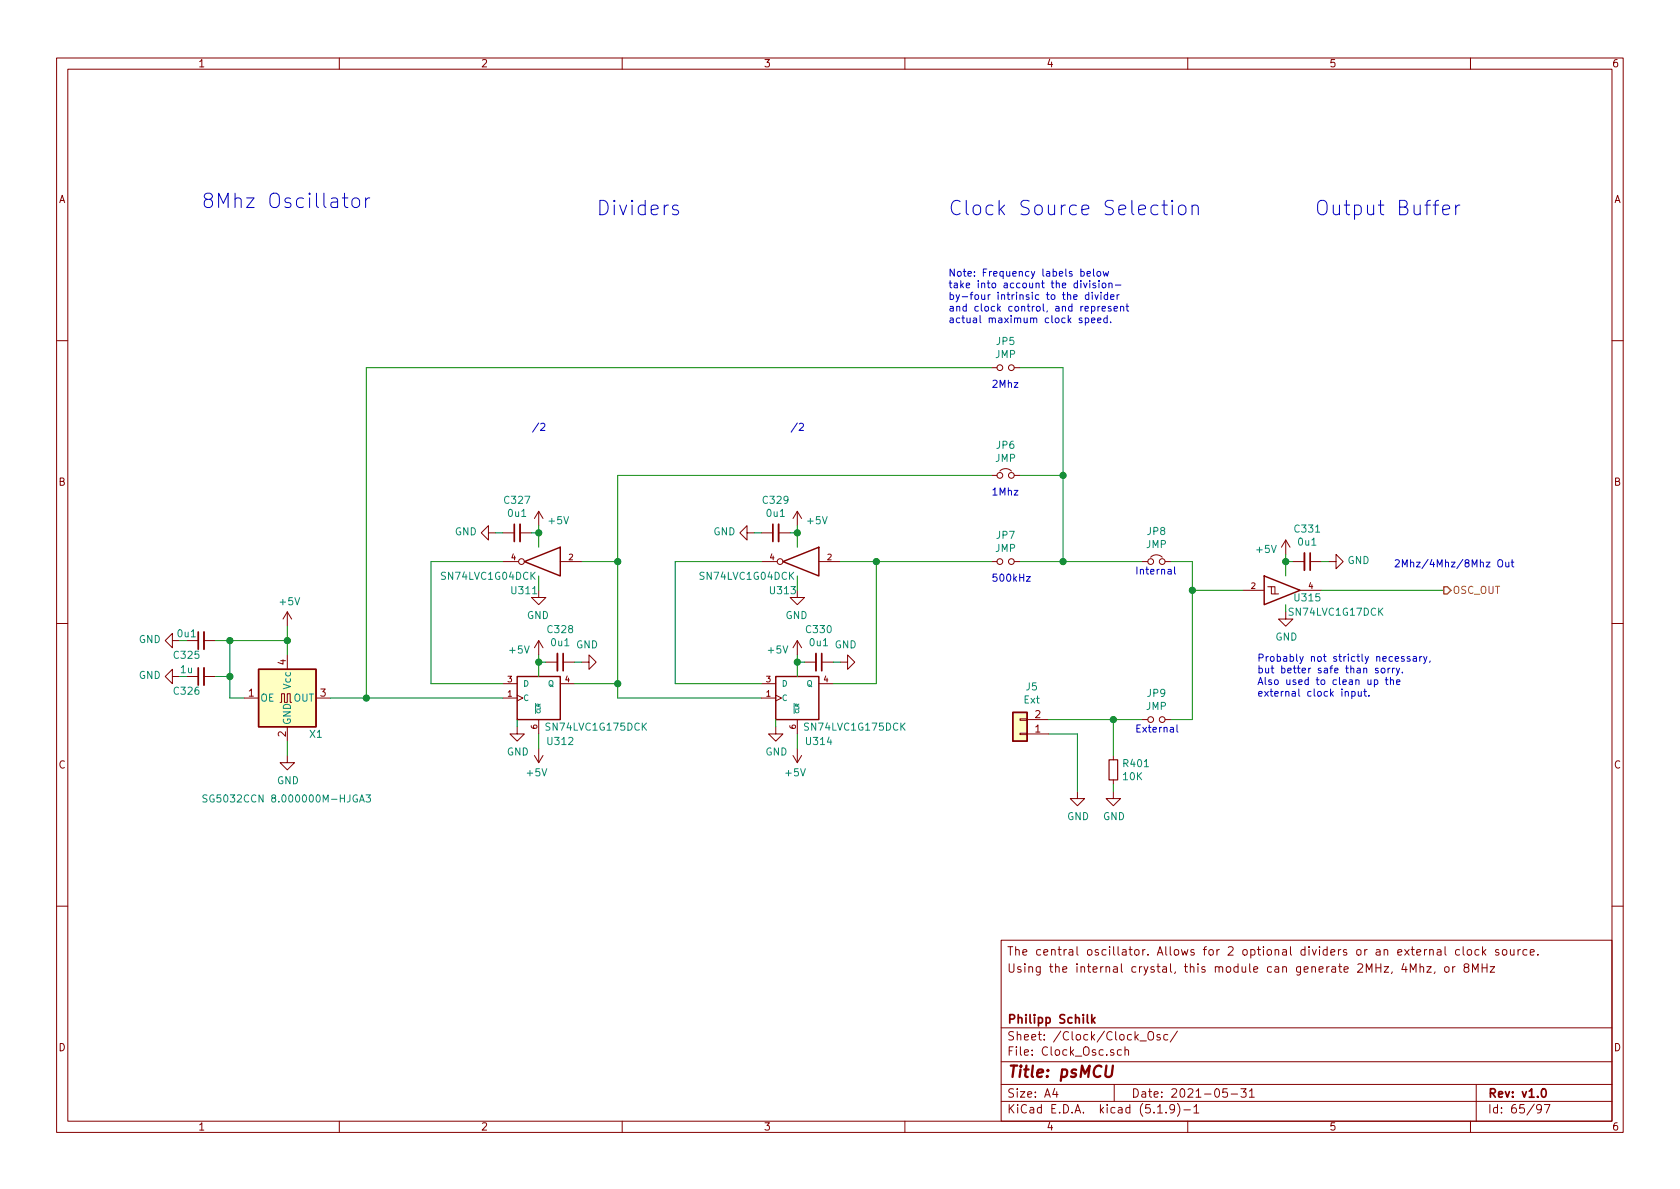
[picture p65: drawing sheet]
<svg xmlns="http://www.w3.org/2000/svg" width="297mm" height="210mm" viewBox="0 0 297 210" stroke-linecap="round" stroke-linejoin="round" font-family="sans-serif">
<defs><g id="words">
<g font-size="3.5" fill="#0000c2">
<text x="35.6" y="36.8">8Mhz Oscillator</text>
<text x="105.4" y="38.1">Dividers</text>
<text x="167.6" y="38.1">Clock Source Selection</text>
<text x="232.4" y="38.1">Output Buffer</text>
</g>
<text font-size="2.8" fill="#840000" x="178" y="190.5">Title: psMCU</text>
<g font-size="2.1" fill="#840000">
<text x="178" y="172">Using the internal crystal, this module can generate 2MHz, 4Mhz, or 8MHz</text>
<text x="178" y="169">The central oscillator. Allows for 2 optional dividers or an external clock source.</text>
<text x="178" y="184">Sheet: /Clock/Clock_Osc/</text>
<text x="178" y="181">Philipp Schilk</text>
<text x="178" y="186.7">File: Clock_Osc.sch</text>
<text x="178" y="196.9">KiCad E.D.A. kicad (5.1.9)-1</text>
<text x="178" y="194.1">Size: A4</text>
<text x="200" y="194.1">Date: 2021-05-31</text>
<text x="263" y="194.1">Rev: v1.0</text>
<text x="263" y="196.9">Id: 65/97</text>
</g>
<g font-size="1.8" fill="#840000">
<text x="35" y="11.9">1</text>
<text x="85" y="11.9">2</text>
<text x="135" y="11.9">3</text>
<text x="185" y="11.9">4</text>
<text x="235" y="11.9">5</text>
<text x="285" y="11.9">6</text>
<text x="10.4" y="35.9">A</text>
<text x="285.4" y="35.9">A</text>
<text x="10.4" y="85.9">B</text>
<text x="285.4" y="85.9">B</text>
<text x="50.5" y="117.6" transform="rotate(-90 50.5 117.6)">4</text>
<text x="44" y="123.2">1</text>
<text x="56.7" y="123.2">3</text>
<text x="50.5" y="130.3" transform="rotate(-90 50.5 130.3)">2</text>
<text x="183" y="129.5">1</text>
<text x="183" y="127">2</text>
<text x="10.4" y="135.9">C</text>
<text x="285.4" y="135.9">C</text>
<text x="10.4" y="185.9">D</text>
<text x="285.4" y="185.9">D</text>
<text x="35" y="199.9">1</text>
<text x="85" y="199.9">2</text>
<text x="135" y="199.9">3</text>
<text x="185" y="199.9">4</text>
<text x="235" y="199.9">5</text>
<text x="285" y="199.9">6</text>
</g>
<g font-size="1.8" fill="#0000c2">
<text x="167.6" y="48.9">Note: Frequency labels below</text>
<text x="167.6" y="51">take into account the division-</text>
<text x="167.6" y="53">by-four intrinsic to the divider</text>
<text x="167.6" y="55.1">and clock control, and represent</text>
<text x="167.6" y="57.1">actual maximum clock speed.</text>
<text x="175.3" y="68.6">2Mhz</text>
<text x="175.3" y="87.6">1Mhz</text>
<text x="200.7" y="101.6">Internal</text>
<text x="246.4" y="100.3">2Mhz/4Mhz/8Mhz Out</text>
<text x="175.3" y="102.9">500kHz</text>
<text x="222.2" y="117">Probably not strictly necessary,</text>
<text x="222.2" y="119.1">but better safe than sorry.</text>
<text x="222.2" y="121.1">Also used to clean up the</text>
<text x="222.2" y="123.2">external clock input.</text>
<text x="200.7" y="129.5">External</text>
</g>
<g font-size="1.8" fill="#008484">
<text x="176" y="63.3">JMP</text>
<text x="176.2" y="61">JP5</text>
<text x="176" y="81.7">JMP</text>
<text x="176.2" y="79.4">JP6</text>
<text x="89.3" y="89.1">C327</text>
<text x="135" y="89.1">C329</text>
<text x="80.4" y="94.7">GND</text>
<text x="89.9" y="91.4">0u1</text>
<text x="97.1" y="92.7">+5V</text>
<text x="126.1" y="94.7">GND</text>
<text x="135.6" y="91.4">0u1</text>
<text x="142.8" y="92.7">+5V</text>
<text x="176.2" y="95.3">JP7</text>
<text x="202.9" y="94.6">JP8</text>
<text x="229" y="94.2">C331</text>
<text x="176" y="97.6">JMP</text>
<text x="202.7" y="96.9">JMP</text>
<text x="222.2" y="97.8">+5V</text>
<text x="229.6" y="96.5">0u1</text>
<text x="238.3" y="99.7">GND</text>
<text x="49.6" y="107">+5V</text>
<text x="78.3" y="102.5">SN74LVC1G04DCK</text>
<text x="90.6" y="105.1">U311</text>
<text x="124" y="102.5">SN74LVC1G04DCK</text>
<text x="136.3" y="105.1">U313</text>
<text x="229" y="106.3">U315</text>
<text x="24.5" y="113.7">GND</text>
<text x="93.2" y="109.5">GND</text>
<text x="97" y="112">C328</text>
<text x="138.9" y="109.5">GND</text>
<text x="142.7" y="112">C330</text>
<text x="225.5" y="113.3">GND</text>
<text x="228.2" y="108.9">SN74LVC1G17DCK</text>
<text x="30.9" y="116.5">C325</text>
<text x="90.2" y="115.6">+5V</text>
<text x="97.5" y="114.3">0u1</text>
<text x="101.9" y="114.6">GND</text>
<text x="135.9" y="115.6">+5V</text>
<text x="143.3" y="114.3">0u1</text>
<text x="147.6" y="114.6">GND</text>
<text x="24.5" y="120.1">GND</text>
<text x="30.9" y="122.9">C326</text>
<text x="46" y="124.1">OE</text>
<text x="51.4" y="121.8" transform="rotate(-90 51.4 121.8)">Vcc</text>
<text x="51.9" y="124.1">OUT</text>
<text x="181.1" y="124.4">Ext</text>
<text x="181.5" y="122.1">J5</text>
<text x="202.7" y="125.5">JMP</text>
<text x="202.9" y="123.2">JP9</text>
<text x="51.4" y="128.3" transform="rotate(-90 51.4 128.3)">GND</text>
<text x="54.8" y="130.5">X1</text>
<text x="96.9" y="129.2">SN74LVC1G175DCK</text>
<text x="97" y="131.7">U312</text>
<text x="142.6" y="129.2">SN74LVC1G175DCK</text>
<text x="142.7" y="131.7">U314</text>
<text x="89.6" y="133.6">GND</text>
<text x="93.3" y="137.3">+5V</text>
<text x="135.3" y="133.6">GND</text>
<text x="139" y="137.3">+5V</text>
<text x="198.6" y="138">10K</text>
<text x="198.8" y="135.7">R401</text>
<text x="37.6" y="141.9">SG5032CCN 8.000000M-HJGA3</text>
<text x="49" y="138.7">GND</text>
<text x="188.7" y="145">GND</text>
<text x="195" y="145">GND</text>
</g>
<text font-size="1.8" fill="#848400" x="256.8" y="105">OSC_OUT</text>
<g font-size="1.8" fill="#008400">
<text x="31.5" y="112.7">0u1</text>
<text x="32" y="119">1u</text>
</g>
<g font-size="1.4" fill="#840000">
<text x="90.4" y="99.1">4</text>
<text x="100.6" y="99.1">2</text>
<text x="136.1" y="99.1">4</text>
<text x="146.3" y="99.1">2</text>
<text x="221.2" y="104.1">2</text>
<text x="231.4" y="104.1">4</text>
<text x="89.8" y="123.2">1</text>
<text x="89.8" y="120.6">3</text>
<text x="99.9" y="120.6">4</text>
<text x="135.5" y="123.2">1</text>
<text x="135.5" y="120.6">3</text>
<text x="145.7" y="120.6">4</text>
<text x="95" y="128.9" transform="rotate(-90 95 128.9)">6</text>
<text x="140.7" y="128.9" transform="rotate(-90 140.7 128.9)">6</text>
</g>
<g font-size="1.4" fill="#008484">
<text x="92.5" y="123.9">C</text>
<text x="92.5" y="121.4">D</text>
<text x="97" y="121.4">Q</text>
<text x="138.2" y="123.9">C</text>
<text x="138.2" y="121.4">D</text>
<text x="142.7" y="121.4">Q</text>
</g>
<g font-size=".9" fill="#008484">
<text x="95.6" y="126.2" transform="rotate(-90 95.6 126.2)">CLR</text>
<text x="141.3" y="126.2" transform="rotate(-90 141.3 126.2)">CLR</text>
</g>
</g></defs>
<g fill="none" stroke="#840000" stroke-width=".18">
<path d="M10 10.3h277v189.9h-277zM12 12.2h273v186.1h-273zM60 10.3v1.9M110 10.3v1.9M160 10.3v1.9M210 10.3v1.9M260 10.3v1.9M10 60.2h2M175.3 65h1M179.3 65h1M285 60.2h2M86.4 94.2v1.3l-1.3-1.3 1.3-1.2v1.2h1.2"/>
<path d="M88.9 99.3h2.8M88.9 94.2h2M91.9 94.2h2.1M95.2 90.4v2.6M95.2 90.4l.8 1.3M95.2 90.4l-.7 1.3M99.1 99.3h3.8M132.1 94.2v1.3l-1.3-1.3 1.3-1.2v1.2h1.2M134.6 99.3h2.8M134.6 94.2h2.1M137.7 94.2h2M141 90.4v2.6"/>
<path d="M141 90.4l.7 1.3M141 90.4l-.8 1.3M144.8 99.3h3.8M175.3 99.3h1M175.3 84.1h1M176.8 83.3a1.41 1.41 0 0 1 2 0M179.3 99.3h1M179.3 84.1h1M201.9 99.3h1M203.5 98.5a1.41 1.41 0 0 1 2 0M206 99.3h1M227.3 95.5l-.7 1.3"/>
<path d="M227.3 95.5v2.5M227.3 95.5l.8 1.3M228.6 99.3h2M231.6 99.3h2.1M234.9 99.3h1.3v-1.3l1.3 1.3-1.3 1.3v-1.3M10 110.3h2M30.5 113.3v1.2l-1.3-1.2 1.3-1.3v1.3h1.2M30.5 119.6v1.3l-1.3-1.3 1.3-1.2v1.2h1.2M33 119.6h2.1M33 113.3h2.1M36.1 119.6h2M36.1 113.3h2"/>
<path d="M50.8 108.2l-.8 1.3M50.8 108.2v2.5M50.8 115.8v2.6M50.8 108.2l.8 1.3M95.2 104.4v1.3h-1.2l1.2 1.2 1.3-1.2h-1.3M95.2 113.3l-.7 1.2M95.2 113.3v2.5M95.2 113.3l.8 1.2M96.5 117.1h2.1M99.6 117.1h2M102.9 117.1h1.2v1.3l1.3-1.3-1.3-1.3v1.3M141 104.4v1.3h-1.3l1.3 1.2 1.2-1.2h-1.2"/>
<path d="M141 113.3v2.5M141 113.3l-.8 1.2M141 113.3l.7 1.2M142.2 117.1h2.1M145.3 117.1h2M148.6 117.1h1.3v1.3l1.2-1.3-1.2-1.3v1.3M219.7 104.4h3.8M224.2 103.8h.6v1.2h1.3M224.8 103.8h.6v1.2M227.3 108.2v1.3h1.3l-1.3 1.2-1.2-1.2h1.2M229.9 104.4h3.8M285 110.3h2"/>
<path d="M43.2 123.4h2.5M49.5 124.2h.3v-1.5h.5v1.5h.5v-1.5h.5v1.5h.3M50.8 133.6v1.3h1.3l-1.3 1.2-1.3-1.2h1.3M50.8 128.5v2.6M55.9 123.4h2.5M88.9 123.4h2.5M88.9 120.9h2.5M91.4 128.5v1.3h1.3l-1.3 1.3-1.2-1.3h1.2M91.4 122.9l1.1 .5-1.1 .5M94.5 133.6l.7 1.3M95.2 127.2v2.6M95.2 132.3v2.6"/>
<path d="M96 133.6l-.8 1.3M99.1 120.9h2.5M134.6 123.4h2.6M134.6 120.9h2.6M137.2 122.9l1 .5-1 .5M137.2 128.5v1.3h1.2l-1.2 1.3-1.3-1.3h1.3M140.2 133.6l.8 1.3M141 127.2v2.6M141 132.3v2.6M141.7 133.6l-.7 1.3M144.8 120.9h2.5M180.3 127.1h1.3v.3h-1.3z"/>
<path d="M180.3 129.7h1.3v.2h-1.3zM181.6 129.8h3.8M181.6 127.2h3.8M190.5 139.9v1.3h1.3l-1.3 1.3-1.3-1.3h1.3M196.8 139.9v1.3h1.3l-1.3 1.3-1.2-1.3h1.2M196.8 133.6v.8M196.8 137.9v.8M201.9 127.2h1M206 127.2h1M10 160.2h2M177 166.3h108v32h-108zM248.2 170.4l-.3 1h.9"/>
<path d="M248.6 170.9v1M249.4 171.9v-1.5l.5 1.1 .5-1.1v1.5M251.1 171.1l.2-.2 .3 .1 .1 .9M251.1 170.4v1.5M251.9 167.9v1M252.3 170.9h.8l-.8 1h.8M252.3 167.9l-.4 .1v.2M252.8 168l.2-.1 .4 .1v.9M252.8 167.9v1M253.7 171.9l-.1 .3M254.1 168h.6l.1 .9M254.8 168.3h-.5l-.2 .2v.3l.2 .1 .5-.1"/>
<path d="M255.5 171.1l.2-.2 .4 .2v.7l-.2 .1-.4-.1zM255.5 167.4v1.3l.2 .2M256.8 170.9v1M257.3 170.9l-.5 .3M258.1 168l-.5-.1-.2 .3 .1 .6h.6M258.7 167.4v1.3l.2 .2M259.1 171.1l-.2-.3 .1-.3a.48 .48 0 0 1 .7 .2l-.1 .3a.52 .52 0 0 0-.7 .2 .52 .52 0 0 0 .1 .7h.4l.2-.1a.48 .48 0 0 0 0-.7h-.2M259.5 168l.2-.1 .4 .1 .1 .6-.1 .2-.4 .1-.2-.1zM260.3 171.9v-1.5l.6 1.1 .4-1.1v1.5M261.5 168l-.4-.1-.3 .3 .1 .6h.6M262.1 170.4v1.5M262.1 171.1h.8"/>
<path d="M262.1 167.4v1.5M262.3 168.3l.4 .6M262.7 167.9l-.6 .6M262.9 170.4v1.5M263.5 170.9h.8l-.8 1h.8M265 168l-.4-.1-.2 .2 .1 .2 .5 .2v.3h-.6M265.7 168l.2-.1 .4 .1v.8l-.2 .1-.4-.1zM267.1 167.9v.9l.4 .1 .2-.1M267.7 167.9v1M268.4 167.9v1M268.8 167.9l-.4 .3M270 168l-.5-.1-.2 .3v.6l.2 .1 .5-.1"/>
<path d="M270.6 168.4l.7-.1-.1-.3-.4-.1-.2 .2v.7h.6M271.9 168.8v.1M285 160.2h2M60 198.3v1.9M110 198.3v1.9M160 198.3v1.9M177 194.8h108M177 191.8h108M177 187.8h108M177 181.8h108M186.5 192.5l-.4 1h1M186.8 193v1"/>
<path d="M197 191.8v3M198.3 185.7l-.5-.1-.2 .3v.6l.2 .1 .5-.1M198.9 185.7l.2-.1 .4 .1v.9M198.9 185.1v1.5M201.5 184.1h1.2M203.2 182.5a.5 .5 0 0 1 .5 0 .5 .5 0 0 1 .3 .4v.5a.5 .5 0 0 1-.5 .5 .5 .5 0 0 1-.5-.5v-.5zM204.7 196.8h.8M205.1 183l-.4-.1-.2 .2 .1 .3 .5 .1v.3h-.6M206.2 196.7v.1M206.5 183l-.5-.1-.2 .3v.6l.2 .1 .5-.1M207.7 196l-.1 .1a.48 .48 0 0 1-.6 .1l-.2-.2 .2-.6a.48 .48 0 0 1 .6 .1 1.27 1.27 0 0 1-.2 1.2l-.4 .1M208.2 195.1a1.71 1.71 0 0 1 0 2.3"/>
<path d="M208.2 182.3l-1.3 2M209.3 196.3h1.2M210 198.3v1.9M211.1 195.8l.4-.5v1.5M211.1 196.8h.9M217 192.5h-.7l-.1 .7 .2-.1 .5 .1 .1 .2v.5l-.2 .1-.6-.1M217.7 193.5h1.1M219.4 192.5h.9l-.5 .6 .5 .1v.7l-.3 .1-.6-.1M220.9 193l.4-.5v1.5M220.9 194h.9M260 198.3v1.9M261 191.8v6.5"/>
<path d="M272.5 196l-.1 .2a.48 .48 0 0 1-.6-.1v-.6a.48 .48 0 0 1 .6-.1l.1 .1a1.19 1.19 0 0 1-.2 1.2l-.5 .1M273 195.3h1l-.6 1.5"/>
<circle cx="176.8" cy="65" r=".51"/>
<circle cx="178.8" cy="65" r=".51"/>
<circle cx="92.2" cy="99.3" r=".51"/>
<circle cx="137.9" cy="99.3" r=".51"/>
<circle cx="176.8" cy="99.3" r=".51"/>
<circle cx="176.8" cy="84.1" r=".51"/>
<circle cx="178.8" cy="84.1" r=".51"/>
<circle cx="178.8" cy="99.3" r=".51"/>
<circle cx="203.5" cy="99.3" r=".51"/>
<circle cx="205.5" cy="99.3" r=".51"/>
<circle cx="203.5" cy="127.2" r=".51"/>
<circle cx="205.5" cy="127.2" r=".51"/>
</g>
<path d="M90.9 92.7v3.1M136.7 92.7v3.1M231.6 97.8v3M35.1 111.8v3M35.1 118.1v3.1M99.6 115.6v3M145.3 115.6v3M192.3 179.4v1.3l.2 .2M193 179.4v1.5M193.6 179.9l-.6 .6M193.2 180.4l.4 .5M272.7 192.7l.2-.2a.81 .81 0 0 1 .6 .6 .81 .81 0 0 1-.3 .8l-.2 .1a.79 .79 0 0 1-.3-1.3z" fill="none" stroke="#840000" stroke-width=".3"/>
<path d="M195.6 188.4l-.2 1.7 .2 .2a.66 .66 0 0 0 1-.2l.2-1.7" fill="none" stroke="#840000" stroke-width=".41"/>
<path d="M91.9 92.7v3.1M137.7 92.7v3.1M230.6 97.8v3M36.1 111.8v3M36.1 118.1v3.1M98.6 115.6v3M144.3 115.6v3" fill="none" stroke="#840000" stroke-width=".33"/>
<path d="M92.7 99.3l6.4-2.5v5zM138.4 99.3l6.4-2.5v5zM45.7 118.4h10.2v10.1h-10.2zM91.4 119.6h7.7v7.6h-7.7zM137.2 119.6h7.6v7.6h-7.6zM223.5 101.8l6.4 2.6-6.4 2.5zM179.1 126h2.5v5.1h-2.5z" fill="none" stroke="#840000" stroke-width=".25"/>
<g fill="#ffffc2" stroke="#ffffc2" stroke-width=".18">
<path d="M45.7 118.4h10.2v10.1h-10.2z"/>
<path d="M179.1 126h2.5v5.1h-2.5z"/>
</g>
<path d="M36.6 140.6h-.5l-.2 .1v.2l.1 .2 .5 .2 .1 .3-.3 .2h-.4M37.8 140.6a.59 .59 0 0 0-.7 .6 .59 .59 0 0 0 .7 .6l.1-.5h-.3M63.6 141.8l.4-1.2 .4 1.2M63.7 141.5h.6M64.7 140.6h.8l-.4 .4 .3 .2 .1 .4-.2 .2-.6-.1" fill="none" stroke="#008484" stroke-width=".18"/>
<path d="M196.1 134.4h1.5v3.5h-1.5z" fill="none" stroke="#840000" stroke-width=".2"/>
<g fill="none" stroke="#008400" stroke-width=".18">
<path d="M175.3 65h-110.5v58.4M180.3 65h7.7v34.3M87.6 94.2h1.3M88.9 99.3h-12.7v21.6h12.7M94 94.2h1.2M95.2 93v3.8M102.9 99.3h6.3M133.3 94.2h1.3M134.6 99.3h-15.2v21.6h15.2M139.7 94.2h1.3M141 93v3.8M148.6 99.3h26.7"/>
<path d="M154.9 99.3v21.6h-7.6M175.3 84.1h-66.1v39.3h25.4M180.3 99.3h21.6M180.3 84.1h7.7M207 99.3h3.8v27.9h-3.8M227.3 99.3h1.3M227.3 98v3.8M233.7 99.3h1.2M38.1 113.3h12.7M38.1 119.6h2.5M40.6 113.3v10.1h2.6M50.8 110.7v5.1"/>
<path d="M95.2 101.8v2.6M95.2 115.8v3.8M95.2 117.1h1.3M101.6 117.1h1.3M141 117.1h1.2M141 101.8v2.6M141 115.8v3.8M147.3 117.1h1.3M210.8 104.4h8.9M227.3 106.9v1.3M233.7 104.4h21.6M50.8 131.1v2.5"/>
<path d="M58.4 123.4h30.5M91.4 127.2v1.3M95.2 129.8v2.5M101.6 120.9h7.6M137.2 127.2v1.3M141 129.8v2.5M185.4 127.2h16.5M185.4 129.8h5.1v10.1M196.8 127.2v6.4M196.8 138.7v1.2"/>
</g>
<path d="M255.3 103.8h.6l.6 .6-.6 .6h-.6z" fill="none" stroke="#848400" stroke-width=".25"/>
<g fill="none" stroke="#0000c2" stroke-width=".18">
<path d="M60.5 35h1M60.9 34.2v2.1l.1 .3 .5 .1M62.4 35.2a.69 .69 0 0 1 .6-.2 .69 .69 0 0 1 .6 .5v.7a.7 .7 0 0 1-.7 .5 .7 .7 0 0 1-.7-.5v-.7zM64.6 35v1.7M65.4 35a.69 .69 0 0 0-.8 .5M119.9 36.4l-.6-.1-.4 .3 .1 .4 .9 .2 .1 .3-.1 .3-.3 .2-.7-.2M205.4 36.3h1M205.8 35.4v2.2l.1 .2 .5 .2M207.3 35.4l-.2 .2 .2 .1 .1-.1-.1-.2v.3M207.3 36.3v1.7M208.5 36.5a.69 .69 0 0 1 .6-.2 .69 .69 0 0 1 .6 .4v.8a.68 .68 0 0 1-.7 .5 .68 .68 0 0 1-.6-.5zM210.8 36.5a.63 .63 0 0 1 1.1 .1v1.4"/>
<path d="M210.8 36.3v1.7M255.1 37.1l1.2-.2-.1-.5-.8-.1-.3 .3v1l.1 .2 .2 .2 .8-.2M257.4 36.3v1.7M258.1 36.3a.69 .69 0 0 0-.7 .4M191.1 48.1l.4-.1 .2 .2-.1 .6h-.5M191.3 56.3l-.3-.1-.2 .2 .1 .2 .4 .1v.3h-.5M191.6 50.1l.3 .8 .3-.8M191.9 56.3l.4-.1 .2 .3-.1 .5h-.5M191.9 56.2v1.3M192.2 48.4l.6-.1-.1-.2-.3-.1-.2 .2 .1 .6h.4M192.5 52.2l-.4-.1-.2 .2 .1 .6h.5M192.5 51.7v1.3"/>
<path d="M192.7 49.6v.2M192.7 50.1v.8M193 54.2h.3l.3 .2-.1 .6h-.5M193 56.6l.6-.1-.1-.2-.3-.1-.2 .2v.6h.5M193.1 51.7v.1M193.1 52.1v.9M193.3 47.6v1.1l.2 .1M193.6 52.1l.3 .9 .3-.9M193.7 50.1h-.3l-.2 .1 .1 .2 .4 .1v.3h-.5M194 48.1l.2-.1 .4 .1v.5l-.1 .2h-.3l-.2-.1zM194.1 56.6l.6-.1-.1-.2-.3-.1-.2 .2v.6h.5M194.1 54.2v.8"/>
<path d="M194.3 49.6v.2M194.3 50.1v.8M194.5 54.2l-.4 .2M194.7 51.7v.1M194.7 52.1v.9M194.9 54.6l.6-.1-.1-.3h-.4l-.1 .2v.6h.5M195 50.1h.3l.2 .2-.1 .5-.3 .1-.2-.1zM195 48l.3 .8 .2-.6 .3 .6 .2-.8M195.8 56.3l-.4-.1-.3 .3 .2 .5h.5M195.8 55.8v1.3M195.8 52.2l-.3-.1-.3 .2 .2 .6h.4M195.8 51.7v1.3"/>
<path d="M196.1 50.2l.1-.1h.3l.1 .8M196.1 50.1v.8M196.4 52.5l.6-.1-.1-.2-.4-.1-.1 .2v.6h.5M196.4 56.9v.2M196.4 54.2h-.3l-.2 .2 .1 .1 .4 .2v.3h-.5M197 54.6l.6-.1-.1-.3h-.3l-.2 .2v.6h.5M197.2 50.4h1M197.5 52.1v.9M197.9 52.1l-.4 .2M198.1 54.3l.2-.1h.3l.1 .8M198.1 54.2v.8M199.1 54.2h.5"/>
<path d="M199.3 53.7v1.1l.3 .2M95.2 74.8l-1 1.6M95.6 75l.5-.2 .2 .2v.2v.2l-.7 .7h.7M141 74.8l-1.1 1.6M141.3 75l.5-.2 .2 .2 .1 .2-.1 .2-.7 .7h.8M264.9 99.2l.2-.2a.45 .45 0 0 1 .6 .4v.4l-.2 .4h-.5a1 1 0 0 1-.1-1zM266.2 99.4l.1 .8h.3l.2-.1M266.8 99.4v.8M267.2 99.4h.5M267.4 99v1.1l.3 .1M181.5 101.9h.7l-.7 .9h.7M206.5 100.7h.5l.1 .8"/>
<path d="M207.1 101h-.4l-.2 .2v.3h.6M207.7 100.2v1.1l.1 .2M243.7 118.2h-.3l-.2 .1v.2l.5 .1v.3h-.5M244.3 118.2h.3l.3 .2-.1 .5-.4 .1-.2-.2zM245.1 119.8v1.1l.3 .2M245.4 118.2v.8M245.8 118.2l-.4 .2M245.8 119.8v1.3M246.2 118.2v.8M246.6 118.2l-.4 .2M246.7 116.5l.6-.1-.1-.3h-.3l-.2 .2v.6h.5M246.9 118.2l.3 .8"/>
<path d="M247.5 118.2l-.5 1.1-.1 .1M248 118.9v.1M248.3 116.1h-.3l-.2 .2v.2l.5 .1v.3h-.5M249.3 116.1h-.3l-.2 .2 .1 .2 .4 .1v.3h-.5M249.9 116.1h.5v.8M250.4 116.4l-.4 .1-.2 .1 .1 .3h.5M251 116.1v.8M251.4 116.1l-.4 .2M251.7 116.1l.3 .8M252.3 116.1l-.4 1.1-.2 .2M252.9 116.9l-.2 .2M208.1 128.2v1.1l.2 .2"/>
<path d="M237.8 122.4l.2-.1h.3l.1 .8M239 122.3h.4l.2 .2-.1 .6h-.5M239 122.3v1.2M240.2 122.3v.8h.3l.2-.1M240.7 122.3v.8M241.1 122.3h.5M241.3 121.8v1.1l.3 .2M242 123v.1M243 120.3l.4-.1 .2 .2-.1 .6h-.5M243 120.2v1.3M244.9 120.2h.5M245.8 120.3l.2-.1 .3 .1 .1 .8"/>
<path d="M246.9 120.6l.6-.1v-.2l-.4-.1-.2 .2 .1 .6h.5"/>
</g>
<g fill="#008400" stroke="#008400" stroke-width=".25">
<circle cx="210.8" cy="104.4" r=".51"/>
<circle cx="64.8" cy="123.4" r=".51"/>
<circle cx="154.9" cy="99.3" r=".51"/>
<circle cx="196.9" cy="127.2" r=".51"/>
<circle cx="227.3" cy="99.3" r=".51"/>
<circle cx="188" cy="84.1" r=".51"/>
<circle cx="109.2" cy="99.3" r=".51"/>
<circle cx="188" cy="99.3" r=".51"/>
<circle cx="95.3" cy="117.1" r=".51"/>
<circle cx="40.6" cy="119.6" r=".51"/>
<circle cx="40.6" cy="113.3" r=".51"/>
<circle cx="95.3" cy="94.2" r=".51"/>
<circle cx="50.8" cy="113.3" r=".51"/>
<circle cx="109.2" cy="120.9" r=".51"/>
<circle cx="141" cy="117.1" r=".51"/>
<circle cx="141" cy="94.2" r=".51"/>
</g>
<use href="#words"/>
</svg>
